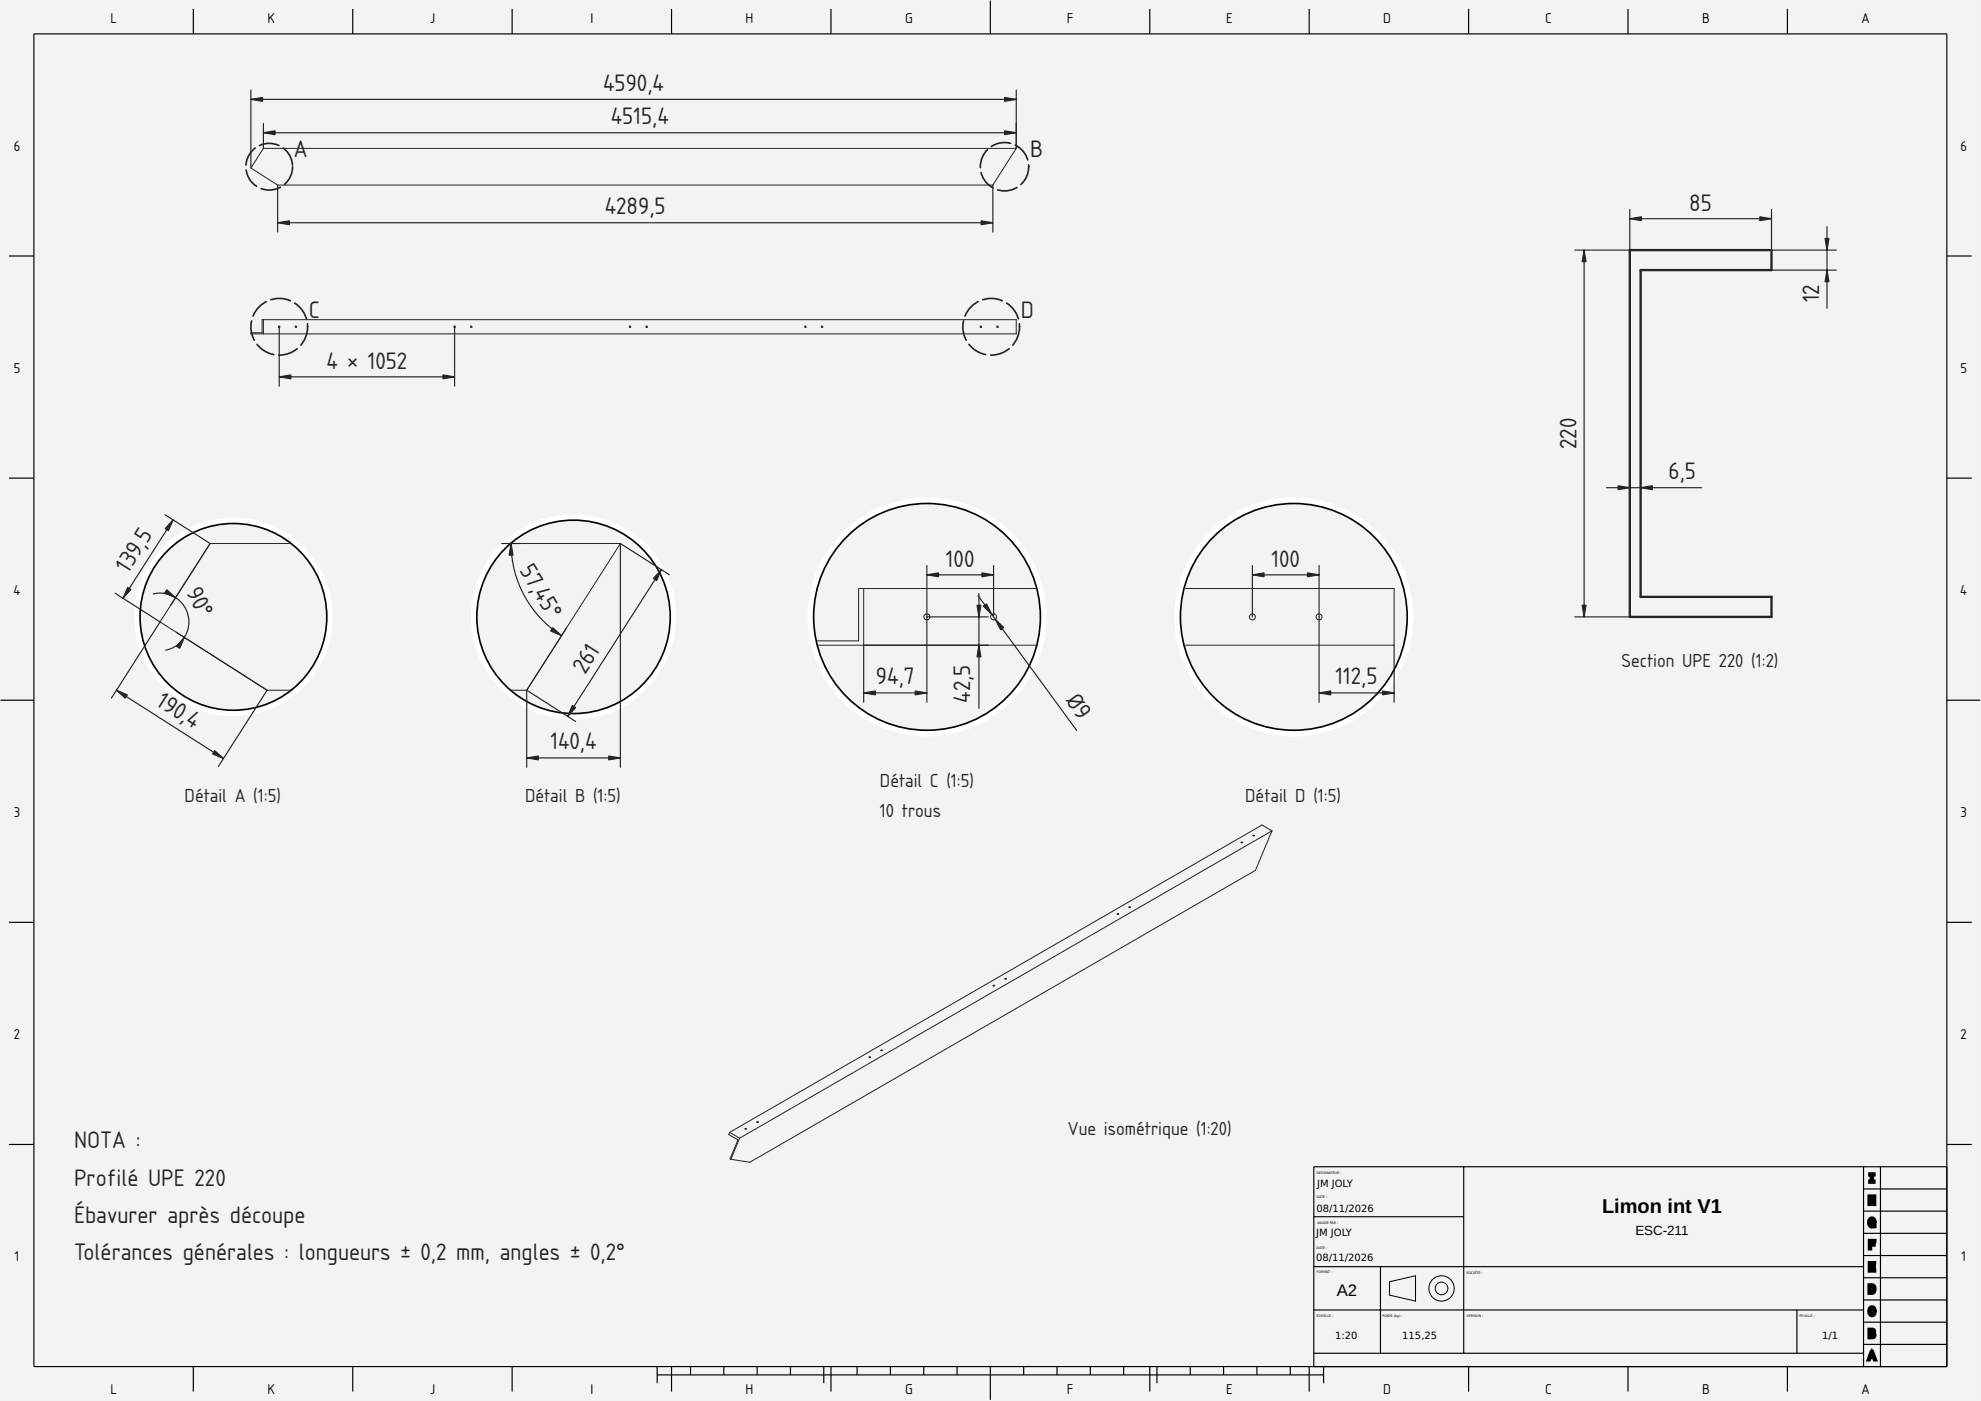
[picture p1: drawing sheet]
<svg xmlns="http://www.w3.org/2000/svg" width="594mm" height="420mm" viewBox="0 0 594 420" stroke-linecap="round" stroke-linejoin="round" font-family="sans-serif">
<defs><g id="words">
<g font-size="6.7" fill="#212529">
<text x="180.9" y="27.2">4590,4</text>
<text x="183.2" y="37.2">4515,4</text>
<text x="88.1" y="47.2">A</text>
<text x="308.9" y="47.2">B</text>
<text x="181.4" y="64.2">4289,5</text>
<text x="506.6" y="63.3">85</text>
<text x="92.6" y="95.2">C</text>
<text x="306.1" y="95.2">D</text>
<text x="545.6" y="90.7" transform="rotate(-90 545.6 90.7)">12</text>
<text x="97.9" y="110.7">4 × 1052</text>
<text x="472.7" y="134.7" transform="rotate(-90 472.7 134.7)">220</text>
<text x="500.4" y="143.6">6,5</text>
<text x="38.5" y="172.1" transform="rotate(-57 38.5 172.1)">139,5</text>
<text x="155.7" y="171" transform="rotate(59 155.7 171)">57,45°</text>
<text x="283.7" y="170.1">100</text>
<text x="381.3" y="170.1">100</text>
<text x="55.7" y="177.5" transform="rotate(63 55.7 177.5)">90°</text>
<text x="175.4" y="202.4" transform="rotate(-57 175.4 202.4)">261</text>
<text x="262.7" y="205.2">94,7</text>
<text x="400.5" y="205.2">112,5</text>
<text x="46.6" y="211.3" transform="rotate(33 46.6 211.3)">190,4</text>
<text x="290.9" y="210.7" transform="rotate(-90 290.9 210.7)">42,5</text>
<text x="319.4" y="210.4" transform="rotate(54 319.4 210.4)">Ø9</text>
<text x="165.1" y="224.7">140,4</text>
<text x="22.2" y="344.4">NOTA :</text>
<text x="22.2" y="355.6">Profilé UPE 220</text>
<text x="22.2" y="366.8">Ébavurer après découpe</text>
<text x="22.2" y="378">Tolérances générales : longueurs ± 0,2 mm, angles ± 0,2°</text>
</g>
<text font-size="6" x="480.5" y="363.8">Limon int V1</text>
<g font-size="5.3" fill="#212529">
<text x="486.3" y="200">Section UPE 220 (1:2)</text>
<text x="263.9" y="236.1">Détail C (1:5)</text>
<text x="55.4" y="240.5">Détail A (1:5)</text>
<text x="157.4" y="240.5">Détail B (1:5)</text>
<text x="263.9" y="245">10 trous</text>
<text x="373.4" y="240.5">Détail D (1:5)</text>
<text x="320.3" y="340.5">Vue isométrique (1:20)</text>
</g>
<text font-size="5" x="400.9" y="388.7">A2</text>
<g font-size="4">
<text x="33.1" y="6.8">L</text>
<text x="80.3" y="6.8">K</text>
<text x="128.9" y="6.8">J</text>
<text x="177" y="6.8">I</text>
<text x="223.6" y="6.8">H</text>
<text x="271.4" y="6.8">G</text>
<text x="319.9" y="6.8">F</text>
<text x="367.7" y="6.8">E</text>
<text x="414.8" y="6.8">D</text>
<text x="463.3" y="6.8">C</text>
<text x="510.5" y="6.8">B</text>
<text x="558.2" y="6.8">A</text>
<text x="4.1" y="45.2">6</text>
<text x="587.9" y="45.2">6</text>
<text x="4.1" y="111.8">5</text>
<text x="587.9" y="111.8">5</text>
<text x="4.1" y="178.4">4</text>
<text x="587.9" y="178.4">4</text>
<text x="4.1" y="245">3</text>
<text x="587.9" y="245">3</text>
<text x="4.2" y="311.6">2</text>
<text x="588" y="311.6">2</text>
<text x="490.5" y="370.2">ESC-211</text>
<text x="4.4" y="378.2">1</text>
<text x="588.2" y="378.2">1</text>
<text x="33.1" y="418.2">L</text>
<text x="80.3" y="418.2">K</text>
<text x="128.9" y="418.2">J</text>
<text x="177" y="418.2">I</text>
<text x="223.6" y="418.2">H</text>
<text x="271.4" y="418.2">G</text>
<text x="319.9" y="418.2">F</text>
<text x="367.7" y="418.2">E</text>
<text x="414.8" y="418.2">D</text>
<text x="463.3" y="418.2">C</text>
<text x="510.5" y="418.2">B</text>
<text x="558.2" y="418.2">A</text>
</g>
<g font-size="3">
<text x="395" y="355.8">JM JOLY</text>
<text x="394.8" y="363.4">08/11/2026</text>
<text x="394.7" y="370.8">JM JOLY</text>
<text x="394.7" y="378.2">08/11/2026</text>
<text x="400.4" y="401.4">1:20</text>
<text x="420.5" y="401.4">115,25</text>
<text x="546.4" y="401.4">1/1</text>
</g>
<g font-size="1">
<text x="394.8" y="352">DESSINATEUR :</text>
<text x="394.8" y="359.4">DATE :</text>
<text x="395" y="367.1">VALIDÉ PAR :</text>
<text x="394.8" y="374.5">DATE :</text>
<text x="394.8" y="381.9">FORMAT :</text>
<text x="439.8" y="382.1">SOCIÉTÉ :</text>
<text x="394.8" y="395.1">ÉCHELLE :</text>
<text x="414.6" y="395">POIDS (kg) :</text>
<text x="439.8" y="395.1">VERSION :</text>
<text x="539.6" y="395.1">FEUILLE :</text>
</g>
</g></defs>
<path d="M0 0h594v420h-594z" fill-rule="evenodd" fill="#f1f3f5"/>
<g fill="#000">
<path d="M0 0h594v420h-594zM0 0v420h594v-420z"/>
<path d="M560.7 351.8h1v2.9h-1v-.5h.5v.3h-.5v-.5h1.3v.5h-.5v-.3h.5v.5h-1v-2.9h1v.5h-.5v-.3h.5v.5h-1.3v-.5h.5v.3h-.5zM560.2 351.5h2.3v1.3h-1v-.5h.5v1.9h-.5v-.5h1v1.3h-2.3v-1.3h1v.5h-.5v-1.9h.5v.5h-1z"/>
<path d="M560.4 358.7h.5v.5h-.4v-.5h.5v2.5h-.5v-.5h.4v.5h-.5v-1.7h2v1.7h-.5v-.5h.3v.5h-.5v-2.5h.5v.5h-.3v-.5h.5v1.5h-2zM560 358.2h1.4v1.5h-.5v-.5h1v.5h-.5v-1.5h1.3v3.5h-1.3v-1.7h.5v.5h-1v-.5h.5v1.7h-1.4z"/>
<path d="M560.5 371.8h1.7v.5h-.5v-.3h.5v.5h-1.6v-.5h.5v2.5h-.5v-.5h.4v.5h-.5v-1.6h1.5v.5h-.5v-.3h.5v.5h-1.5zM560.1 371.5h2.6v1.3h-1.7v-.5h.5v.8h-.5v-.5h1.5v1.3h-1.5v-.5h.5v1.6h-1.4z"/>
<path d="M560.8 365.2h.9l.6 .8-.4 .1v-.5h.3v.5l-.5 .1-.1-.3 .5-.1-.4 .3-.2-.3 .4-.3-.2 .4-.3-.1 .3-.4-.1 .4h-.3l.1-.5 .1 .5-.4 .1-.1-.5 .3 .4-.3 .2-.3-.3 .4 .2-.2 .4-.4-.2h.5l-.1 .6-.5-.1h.5l.1 .5-.5 .1 .4-.2 .2 .4-.4 .2 .3-.4 .3 .3-.3 .3 .1-.4h.3l-.1 .5v-.5h.2v.5l-.2-.5h.2l.2 .4-.3-.4 .2-.1 .3 .4-.4-.3 .8-1.1 .3 1.5-.5 .1v-.5h.2v.5h-.5v-1.4h.5v.5h-1v-.5h.5v.3h-.5v-.5h1.1v.5a1.07 1.07 0 0 1-.9 1.3 1.07 1.07 0 0 1-1.2-1v-1zM560.3 365.3a1.36 1.36 0 0 1 1.4-.5 1.36 1.36 0 0 1 1 1.2l.2 .6h-1.4l-.2-.6 .5-.1-.4 .3-.1-.2 .4-.3-.3 .4-.1-.1 .2-.4-.1 .5h-.1l.1-.5 .1 .5h-.3l-.1-.4 .4 .3-.2 .2-.4-.3 .5 .1-.1 .3-.5-.1h.5l-.1 .4h-.5h.5l.1 .4h-.5l.5-.1 .1 .3-.5 .2 .4-.4 .2 .2-.4 .4 .1-.5h.3l-.2 .5-.1-.5h.3l.1 .5-.4-.4 .2-.2 .3 .4-.4-.2 .1-.2 .5 .2-.5-.1v-.3h.5v.5h-1.1v-1.3h2v2.4h-1.1l-.2-.8 .5-.1 .4 .3-.2 .3-.9 .3a1.6 1.6 0 0 1-1.4-1.7z"/>
<path d="M560.4 378.5h1.8v.5h-.5v-.3h.5v.5h-1.6v-.5h.5v2.5h-.5v-.5h1.6v.5h-.5v-.3h.5v.5h-1.8v-1.9h1.6v.5h-.5v-.3h.5v.5h-1.6zM560.1 378.2h2.6v1.3h-1.8v-.5h.5v.7h-.5v-.5h1.6v1.3h-1.6v-.5h.5v.9h-.5v-.5h1.8v1.3h-2.6z"/>
<path d="M560.5 385.3h.5v2.5h-.5v-.5h.9v.5l-.1-.5h.3l.1 .5-.3-.4 .3-.3 .3 .4-.4-.2 .2-.4 .4 .2h-.5l.1-.6 .5 .1h-.5l-.1-.5 .5-.1-.5 .2v-.2l.4-.2-.4 .3-.1-.2 .4-.2-.3 .3-.3-.2 .4-.4-.2 .5-.2-.1 .2-.4-.1 .5-.2-.1 .1-.5v.5h-.9zM560 384.8l2 .2 .6 .6 .2 1a1.46 1.46 0 0 1-1.4 1.7h-1.4zM560.4 385.1h.5a1.35 1.35 0 0 1 1.3 .5 1.35 1.35 0 0 1 .2 1.5l-.6 .8-1.4 .1zM560.9 385.6h.5v1.9h-.5v-.5h.4v.5l-.1-.5h.3l.1 .5-.3-.4 .1-.2 .4 .4-.5-.2 .1-.3 .5 .2h-.5v-.5l.5 .1h-.5v-.4h.5l-.5 .1-.1-.3 .5-.1-.3 .3-.2-.1 .3-.4-.1 .5-.3-.1 .1-.5v.5h-.4z"/>
<path d="M560.5 398.7h.5v2.5h-.5v-.5h1v.5l-.1-.5 .3-.1 .1 .5-.3-.4 .3-.2 .2 .5-.4-.3 .2-.2 .4 .2-.5-.1 .1-.3 .5 .1-.5 .1-.1-.2 .5-.1-.4 .2-.1-.2 .4-.2-.3 .4-.1-.1 .3-.4-.2 .5-.9-.5 .8-.7 .4 .4-.5-.2 .5 .1-.5-.1v-.2l.5 .1-.5 .1v-.3l.5-.1-.4 .3-.2-.2 .5-.3-.3 .5-.2-.2 .2-.4v.5h-.4l.1-.5v.5h-.9zM560 398.2h1.4a1.1 1.1 0 0 1 1.2 .7 1.1 1.1 0 0 1-.5 1.3l-.3-.4 .2-.4a1.2 1.2 0 0 1 .7 1.3 1.2 1.2 0 0 1-1.2 1h-1.5zM560.3 398.5h1.1a.87 .87 0 0 1 .9 .8 .87 .87 0 0 1-1 .9h-1zM560.8 399h.5v.7h-.5v-.5h.5v.5v-.5h.2v.5l-.2-.5 .5 .3-.5-.1v-.2l.5 .1-.5 .1v-.2h.5l-.5 .2 .3-.4-.1 .5h-.2l.1-.5v.5h-.6zM560.3 399.5h1.1a.93 .93 0 0 1 1 .9 .93 .93 0 0 1-1 1h-1.1zM560.8 400h.5v.9h-.5v-.5h.6v.5v-.5l.2-.1v.5l-.2-.4 .1-.1 .3 .5-.4-.3 .1-.2 .4 .3-.5-.1v-.2l.5 .1-.5 .1v-.2l.5-.1-.4 .3-.1-.1 .4-.3-.2 .5-.2-.1 .2-.5v.5h-.3l.1-.5v.5h-.6z"/>
<path d="M560.9 391.9l.9-.1 .6 .8-.5 .2v-.5h.3v.5l-.4 .1-.1-.3 .4-.2-.4 .3-.2-.3 .5-.2-.3 .4-.3-.2 .3-.4-.1 .5-.3-.1 .1-.5 .1 .5-.4 .1-.1-.5 .3 .4-.3 .3-.3-.4 .5 .2-.2 .4-.5-.2h.5v.6h-.5l.5-.1v.6h-.5l.5-.2 .2 .4-.5 .2 .3-.4 .3 .3-.3 .4 .1-.5 .4 .1-.1 .5-.1-.5 .3-.1 .1 .5-.3-.4 .3-.2 .3 .4-.4-.3 .2-.3 .4 .3-.5-.1 .1-.4 .5 .1v.5h-.4v-.5l.5 .1a1.04 1.04 0 0 1-1 1.1 1.04 1.04 0 0 1-1-1.1v-1zM560.3 392a1.35 1.35 0 0 1 1.4-.5 1.35 1.35 0 0 1 1 1.1l.2 .7h-1.3l-.2-.6 .4-.2-.4 .3-.1-.1 .4-.3-.3 .4-.1-.1 .3-.4-.1 .5-.2-.1 .1-.5 .1 .5-.2 .1-.1-.5 .3 .3-.2 .2-.3-.3 .4 .2-.1 .3-.5-.2 .5 .1v.4h-.5l.5-.1v.4l-.5 .1 .5-.2 .1 .3-.4 .2 .3-.3 .2 .2-.3 .3 .1-.5 .2 .1-.1 .5-.1-.5 .2-.1 .1 .5-.3-.4 .1-.1 .3 .4-.4-.3 .1-.2 .5 .3-.5-.1 .1-.7h1.4a2.17 2.17 0 0 1-.9 1.8l-.1 .1a1.35 1.35 0 0 1-1.9-1.1v-1.3z"/>
<path d="M561.2 405.3l.4 .2-.9 2.5-.4-.2v-.5h.3v.5l-.5-.1 .4-1.1h1.7l.4 1.1-.5 .1v-.5h.4v.5l-.5 .2-.9-2.5 .4-.2v.5h-.3zM560.8 404.8h1.1l1.3 3.5h-1.4l-.4-1 .5-.2v.5h-1v-.5l.4 .2-.4 1h-1.4zM561.4 404.2l1 3.1h-2.1zM560.9 405.8l.5-.1 .4 .1-.4 1.1-.4-.1v-.5h.7v.5l-.4 .1z"/>
</g>
<g fill="none" stroke="#000" stroke-width=".35">
<path d="M10.2 10.2h573.6v399.6h-573.6zM58 2.7v7.5M105.8 2.7v7.5M153.6 2.7v7.5M201.4 2.7v7.5M249.2 2.7v7.5M297 .2v10M344.8 2.7v7.5M392.6 2.7v7.5M440.4 2.7v7.5M488.2 2.7v7.5M536 2.7v7.5"/>
<path d="M2.7 76.8h7.5M583.8 76.8h7.5M2.7 143.4h7.5M583.8 143.4h7.5M.2 210h10M583.8 210h10M2.7 276.6h7.5M583.8 276.6h7.5M2.7 343.2h7.5M439 349.9v55.9M558.9 356.6h24.9M558.9 349.9v59.9"/>
<path d="M563.9 349.9v59.9M583.8 349.9h-189.8v59.9M583.8 343.2h7.5M394 379.9h164.9M394 364.9h45M414 379.9v25.9M558.9 376.5h24.9M558.9 369.9h24.9M558.9 363.2h24.9M394 392.9h164.9M538.9 392.9v12.9M558.9 396.5h24.9"/>
<path d="M558.9 389.9h24.9M558.9 383.2h24.9M58 409.8v7.5M105.8 409.8v7.5M153.6 409.8v7.5M197.1 412.3h199.8M197.1 409.8v5M201.4 409.8v7.5M207.1 409.8v2.5M217.1 409.8v2.5M227.1 409.8v2.5M237.1 409.8v2.5"/>
<path d="M247 409.8v5M249.2 409.8v7.5M257 409.8v2.5M267 409.8v2.5M277 409.8v2.5M287 409.8v2.5M297 409.8v10M307 409.8v2.5M317 409.8v2.5M327 409.8v2.5M337 409.8v2.5M344.8 409.8v7.5"/>
<path d="M347 409.8v5M357 409.8v2.5M366.9 409.8v2.5M376.9 409.8v2.5M386.9 409.8v2.5M392.6 409.8v7.5M394 405.8h164.9M396.9 409.8v5M440.4 409.8v7.5M488.2 409.8v7.5M536 409.8v7.5M558.9 403.2h24.9"/>
</g>
<g fill="#000">
<path d="M560.7 352h1.3v.3h-.5v1.9h.5v.3h-1.3v-.3h.5v-1.9h-.5z" fill-rule="evenodd"/>
<path d="M560.5 358.7h.4v1h1v-1h.3v2.5h-.3v-1.2h-1v1.2h-.4z" fill-rule="evenodd"/>
<path d="M560.6 372h1.6v.3h-1.2v.8h1v.3h-1v1.1h-.4z" fill-rule="evenodd"/>
<path d="M560.7 365.7a.85 .85 0 0 1 .9-.4 .85 .85 0 0 1 .6 .8h-.3l-.4-.5a1.04 1.04 0 0 0-.8 .9 1.04 1.04 0 0 0 .6 1.1l.4-.2 .2-.6h-.6v-.3h1v1.4l-.3-.4-.5 .4a1.2 1.2 0 0 1-1-1.8z" fill-rule="evenodd"/>
<path d="M560.6 378.7h1.6v.3h-1.3v.7h1.1v.3h-1.1v.9h1.3v.3h-1.6z" fill-rule="evenodd"/>
<path d="M560.5 385.3v2.5h.9a1.28 1.28 0 0 0 .9-1.2 1.28 1.28 0 0 0-.9-1.3zM560.9 385.6a.96 .96 0 0 1 1 1 .96 .96 0 0 1-1 .9z" fill-rule="evenodd"/>
<path d="M560.5 398.7v2.5h1a.7 .7 0 0 0 .7-.6 .7 .7 0 0 0-.4-.8l.3-.5a.62 .62 0 0 0-.7-.6zM560.8 399h.6a.38 .38 0 0 1 .4 .3 .38 .38 0 0 1-.5 .4h-.5zM560.8 400h.6a.44 .44 0 0 1 .5 .4 .44 .44 0 0 1-.5 .5h-.6z" fill-rule="evenodd"/>
<path d="M560.7 392.3a.85 .85 0 0 1 .9-.3 .85 .85 0 0 1 .6 .8h-.3l-.3-.5a1.05 1.05 0 0 0-.9 .9 1.05 1.05 0 0 0 .7 1.1l.3-.2 .2-.5h.4a.89 .89 0 0 1-.8 1 .89 .89 0 0 1-1-.8z" fill-rule="evenodd"/>
<path d="M561.2 405.3l-.9 2.5h.3l.3-.7h1l.2 .7h.4l-1-2.5zM561.4 405.7l.3 1.1h-.7z" fill-rule="evenodd"/>
</g>
<path d="M79 44.5h225.8l-7.1 11h-214.4l-8.1-5.1z" fill-rule="evenodd" fill="#f1f3f5"/>
<g fill="none" stroke="#212529" stroke-width=".5" stroke-dasharray="6 1.5">
<circle cx="80.7" cy="50" r="7"/>
<circle cx="301.2" cy="50" r="7.3"/>
</g>
<path d="M79 44.5h225.8l-7.1 11h-214.4l-8.1-5.1z" fill="none" stroke="#212529" stroke-width=".3"/>
<path d="M75.2 29.8h229.6M75.2 27v23.4M79 39.8h225.8M79 37v7.5M304.8 27v17.5M83.3 55.5v14.1M297.7 55.5v14.1M83.3 66.8h214.4" fill="none" stroke="#212529" stroke-width=".35"/>
<g fill="#212529" stroke="#212529" stroke-width=".35">
<path d="M301.3 29.2l3.5 .6-3.5 .6z"/>
<path d="M75.2 29.8l3.5-.6v1.2z"/>
<path d="M301.3 39.2l3.5 .6-3.5 .6z"/>
<path d="M79 39.8l3.5-.6v1.2z"/>
<path d="M294.2 66.2l3.5 .6-3.5 .6z"/>
<path d="M83.3 66.8l3.5-.6v1.2z"/>
</g>
<g fill="#f1f3f5">
<path d="M78.6 95.9h226.2v4.2h-229.6v-.3h3.4z" fill-rule="evenodd"/>
<path d="M79 95.9h225.8v4.2h-225.8z" fill-rule="evenodd"/>
<path d="M78.6 95.9h.4v4.2h-3.8v-.3h3.4z" fill-rule="evenodd"/>
<path d="M83.6 97.8l-.1 .3 .4 .1-.4-.1z" fill-rule="evenodd"/>
<path d="M299 97.8l.3 .1v.3v-.3z" fill-rule="evenodd"/>
<path d="M241.4 97.8l.3 .1v.3v-.3z" fill-rule="evenodd"/>
<path d="M88.6 97.8l.3 .1v.3v-.3z" fill-rule="evenodd"/>
<path d="M141.2 97.8l.3 .1v.3v-.3z" fill-rule="evenodd"/>
<path d="M246.4 97.8l-.1 .3 .4 .1-.4-.1z" fill-rule="evenodd"/>
<path d="M136.2 97.8l-.1 .3 .4 .1-.4-.1z" fill-rule="evenodd"/>
<path d="M193.8 97.8l.3 .1v.3v-.3z" fill-rule="evenodd"/>
<path d="M188.8 97.8l.3 .1v.3v-.3z" fill-rule="evenodd"/>
<circle cx="294.1" cy="98" r=".22"/>
</g>
<g fill="none" stroke="#212529" stroke-width=".5" stroke-dasharray="6 1.5">
<circle cx="83.7" cy="98" r="8.5"/>
<circle cx="297.2" cy="98" r="8.5"/>
</g>
<g fill="none" stroke="#212529" stroke-width=".3">
<path d="M78.6 95.9h226.2v4.2h-229.6v-.3h3.4zM79 95.9v4.2"/>
<circle cx="83.7" cy="98" r=".22"/>
<circle cx="88.7" cy="98" r=".23"/>
<circle cx="136.3" cy="98" r=".23"/>
<circle cx="141.3" cy="98" r=".23"/>
<circle cx="188.9" cy="98" r=".23"/>
<circle cx="193.9" cy="98" r=".23"/>
<circle cx="241.5" cy="98" r=".23"/>
<circle cx="246.5" cy="98" r=".22"/>
<circle cx="294.1" cy="98" r=".23"/>
<circle cx="299.1" cy="98" r=".23"/>
</g>
<path d="M83.7 98v17.8M136.3 98v17.8M83.7 113h52.6" fill="none" stroke="#212529" stroke-width=".35"/>
<g fill="#212529" stroke="#212529" stroke-width=".35">
<path d="M132.8 112.4l3.5 .6-3.5 .6z"/>
<path d="M83.7 113l3.5-.6v1.2z"/>
</g>
<path d="M488.8 75h42.5v6h-39.3v98h39.3v6h-42.5z" fill-rule="evenodd" fill="#f1f3f5"/>
<path d="M488.8 75h42.5v6h-39.3v98h39.3v6h-42.5z" fill="none" stroke="#212529" stroke-width=".7"/>
<path d="M472.3 75h78.4M475.1 75v110M488.8 65.6h42.5M488.8 62.8v12.2M531.3 62.8v12.2M547.9 68v24.5M488.8 81v68.1M492 81v68.1M531.3 81h19.4M481.8 146.3h28.5M472.3 185h59" fill="none" stroke="#212529" stroke-width=".35"/>
<g fill="#212529" stroke="#212529" stroke-width=".35">
<path d="M527.8 65l3.5 .6-3.5 .6z"/>
<path d="M488.8 65.6l3.5-.6v1.2z"/>
<path d="M475.1 75l.5 3.5h-1.1z"/>
<path d="M474.5 181.5h1.1l-.5 3.5z"/>
<path d="M492 146.3l3.5-.6v1.1z"/>
<path d="M485.3 145.7l3.5 .6-3.5 .5z"/>
<path d="M547.9 81l.6 3.5h-1.2z"/>
<path d="M547.3 71.5h1.2l-.6 3.5z"/>
</g>
<g fill="#f1f3f5">
<path d="M218.8 339.6l159.7-92.2 3 1.8-5 11.8-151.7 87.6-5.9-1.1 2.4-5.7-2.8-1.6z" fill-rule="evenodd"/>
<path d="M221.8 341.3l159.7-92.1-5 11.8-151.7 87.6-5.6-.9z" fill-rule="evenodd"/>
<path d="M218.8 339.6l159.7-92.2 3 1.8-159.7 92.1z" fill-rule="evenodd"/>
<path d="M218.8 339.6l3 1.7-2.6 6.4-.3-.2 2.4-5.7-2.8-1.6z" fill-rule="evenodd"/>
<path d="M372.2 252.6h.5z" fill-rule="evenodd"/>
<path d="M375.8 250.6h.4z" fill-rule="evenodd"/>
<path d="M335 274.1h.5z" fill-rule="evenodd"/>
<path d="M223.4 338.5h.5z" fill-rule="evenodd"/>
<path d="M227 336.5h.4z" fill-rule="evenodd"/>
<path d="M260.6 317l.5 .1z" fill-rule="evenodd"/>
<path d="M297.8 295.6h.5z" fill-rule="evenodd"/>
<path d="M301.4 293.5h.4z" fill-rule="evenodd"/>
<path d="M264.2 315h.4z" fill-rule="evenodd"/>
<path d="M338.6 272l.4 .1z" fill-rule="evenodd"/>
</g>
<g fill="none" stroke="#212529" stroke-width=".3">
<path d="M372.2 252.6l.5 .1zM372.7 252.6v.1M375.8 250.6h.4zM375.8 250.6h.1M381.5 249.2l-5 11.8-151.7 87.6-5.6-.9M381.5 249.2l-159.7 92.1M381.5 249.2l-3-1.8-159.7 92.2M335 274.1h.5M335 274.1h.1M335.5 274.1h.1M338.6 272.1h.4M338.6 272l.4 .1"/>
<path d="M338.6 272v.1M339 272.1h.1M297.8 295.6h.5zM301.4 293.5h.4zM301.4 293.5h.1M260.6 317.1h.5M260.6 317l.5 .1M260.6 317v.1M261.1 317.1h.1M264.2 315h.4zM264.6 315h.1M218.8 339.6l-.3 .6 2.8 1.6-2.4 5.7 .3 .2"/>
<path d="M218.8 339.6l3 1.7M223.4 338.5h.5zM223.4 338.5h.1M227 336.5h.4zM221.8 341.3l-2.6 6.4"/>
</g>
<path d="M63 163h24.8a28.3 28.3 0 0 1 0 44h-7.7l-32.1-20.5z" fill-rule="evenodd" fill="#f1f3f5"/>
<path d="M63 163h24.8a28.3 28.3 0 0 1 0 44h-7.7l-32.1-20.5z" fill="none" stroke="#212529" stroke-width=".3"/>
<path d="M40.7 185a29.3 29.3 0 0 1 58.6 0 29.3 29.3 0 0 1-58.6 0zM41.7 185a28.3 28.3 0 0 1 56.6 0 28.3 28.3 0 0 1-56.6 0z" fill-rule="evenodd" fill="#fff" stroke="#fff" stroke-width="1"/>
<circle cx="70" cy="185" r="28" fill="none" stroke="#000" stroke-width=".5"/>
<path d="M49.5 154.4l13.5 8.6-11.9 18.6M51.9 155.9l-15 23.5M34.5 177.9l13.5 8.6-14.6 22.9M45.9 178.1a8.6 8.6 0 0 1 10.5 6.5 8.6 8.6 0 0 1-6.7 10.4M52.9 189.7l27.2 17.3-14.6 22.8M34.9 207l32.1 20.5" fill="none" stroke="#212529" stroke-width=".35"/>
<g fill="#212529" stroke="#212529" stroke-width=".35">
<path d="M34.9 207l3.3 1.4-.6 1z"/>
<path d="M64.4 225.1l2.6 2.4-3.3-1.4z"/>
<path d="M51.9 155.9l-1.4 3.3-1-.7z"/>
<path d="M38.3 176.2l1 .6-2.4 2.6z"/>
<path d="M50 176.9l2.7 2.3-3.3-1.4z"/>
<path d="M55.3 191.2l-1.4 3.2-1-.6z"/>
</g>
<path d="M151.5 164.1l1.2-1.1h33.3l-28 44h-5.3a29.3 29.3 0 0 1-1.2-42.9z" fill-rule="evenodd" fill="#f1f3f5"/>
<path d="M151.5 164.1l1.2-1.1h33.3l-28 44h-5.3a29.3 29.3 0 0 1-1.2-42.9z" fill="none" stroke="#212529" stroke-width=".3"/>
<path d="M141.7 185a30.3 30.3 0 0 1 60.6 0 30.3 30.3 0 0 1-60.6 0zM142.7 185a29.3 29.3 0 0 1 58.6 0 29.3 29.3 0 0 1-58.6 0z" fill-rule="evenodd" fill="#fff" stroke="#fff" stroke-width="1"/>
<circle cx="172" cy="185" r="29" fill="none" stroke="#000" stroke-width=".5"/>
<path d="M150.5 163h5.6M153.3 163a32.8 32.8 0 0 0 15.1 27.6M198.3 170.8l-28.1 44M200.7 172.3l-14.7-9.3v67.1M169.9 188.3l-11.9 18.7M158 207l14.6 9.3M158 207v23.1M158 227.3h28" fill="none" stroke="#212529" stroke-width=".35"/>
<g fill="#212529" stroke="#212529" stroke-width=".35">
<path d="M198.3 170.8l-1.4 3.3-.9-.6z"/>
<path d="M171.6 211.6l1 .6-2.4 2.6z"/>
<path d="M182.5 226.7l3.5 .6-3.5 .6z"/>
<path d="M158 227.3l3.5-.6v1.2z"/>
<path d="M165.8 188.3l2.6 2.3-3.3-1.4z"/>
<path d="M153.3 163l.6 3.5h-1.2z"/>
</g>
<g fill="#f1f3f5">
<path d="M257.5 176.5h53.8a34.3 34.3 0 0 1 0 17h-66.6l-.3-1.3h13.1z" fill-rule="evenodd"/>
<path d="M259 176.5h52.3a34.3 34.3 0 0 1 0 17h-52.3z" fill-rule="evenodd"/>
<path d="M257.5 176.5h1.5v17h-14.3l-.3-1.3h13.1z" fill-rule="evenodd"/>
<path d="M297.4 184.3a.9 .9 0 0 1 1.3 .2 .9 .9 0 0 1-.2 1.2 .9 .9 0 0 0 .2-1.2 .9 .9 0 0 0-1.3-.2z" fill-rule="evenodd"/>
<path d="M277.4 184.3a.9 .9 0 0 0-.2 1.2 .9 .9 0 0 0 1.3 .2 .9 .9 0 0 1-1.3-.2 .9 .9 0 0 1 .2-1.2z" fill-rule="evenodd"/>
</g>
<g fill="none" stroke="#212529" stroke-width=".3">
<path d="M257.5 176.5h53.8a34.3 34.3 0 0 1 0 17h-66.6l-.3-1.3h13.1zM259 176.5v17"/>
<circle cx="278" cy="185" r=".9"/>
<circle cx="298" cy="185" r=".9"/>
</g>
<path d="M242.7 185a35.3 35.3 0 0 1 70.6 0 35.3 35.3 0 0 1-70.6 0zM243.7 185a34.3 34.3 0 0 1 68.6 0 34.3 34.3 0 0 1-68.6 0z" fill-rule="evenodd" fill="#fff" stroke="#fff" stroke-width="1"/>
<circle cx="278" cy="185" r="34" fill="none" stroke="#000" stroke-width=".5"/>
<path d="M278 169.6v41M278 172.4h20M293.3 178.6l29.6 40.5M293.6 178v34.4M298 169.6v15.4M278 185h18.4M296.4 193.5h-37.4v17.1M259 207.8h19" fill="none" stroke="#212529" stroke-width=".35"/>
<g fill="#212529" stroke="#212529" stroke-width=".35">
<path d="M274.5 207.2l3.5 .6-3.5 .6z"/>
<path d="M259 207.8l3.5-.6v1.2z"/>
<path d="M294.5 171.8l3.5 .6-3.5 .6z"/>
<path d="M278 172.4l3.5-.6v1.2z"/>
<path d="M293 181.5h1.2l-.6 3.5z"/>
<path d="M293.6 193.5l.6 3.5h-1.2z"/>
<path d="M298.5 185.7l2.5 2.5-.9 .7z"/>
<path d="M294.9 181.8l.9-.7 1.6 3.2z"/>
</g>
<g fill="#f1f3f5">
<path d="M354.7 176.5h63.4v17h-63.4a34.3 34.3 0 0 1 0-17z" fill-rule="evenodd"/>
<path d="M395.1 184.3a.9 .9 0 0 1 1.2 .2 .9 .9 0 0 1-.2 1.2 .9 .9 0 0 0 .2-1.2 .9 .9 0 0 0-1.2-.2z" fill-rule="evenodd"/>
<circle cx="375.6" cy="185" r=".9"/>
</g>
<g fill="none" stroke="#212529" stroke-width=".3">
<path d="M354.7 176.5h63.4v17h-63.4a34.3 34.3 0 0 1 0-17z"/>
<circle cx="375.6" cy="185" r=".9"/>
<circle cx="395.6" cy="185" r=".9"/>
</g>
<path d="M352.7 185a35.3 35.3 0 0 1 70.6 0 35.3 35.3 0 0 1-70.6 0zM353.7 185a34.3 34.3 0 0 1 68.6 0 34.3 34.3 0 0 1-68.6 0z" fill-rule="evenodd" fill="#fff" stroke="#fff" stroke-width="1"/>
<circle cx="388" cy="185" r="34" fill="none" stroke="#000" stroke-width=".5"/>
<path d="M375.6 172.4h20M375.6 169.6v15.4M395.6 169.6v41M418.1 193.5v17.1M395.6 207.8h22.5" fill="none" stroke="#212529" stroke-width=".35"/>
<g fill="#212529" stroke="#212529" stroke-width=".35">
<path d="M414.6 207.2l3.5 .6-3.5 .6z"/>
<path d="M395.6 207.8l3.5-.6v1.2z"/>
<path d="M392.1 171.8l3.5 .6-3.5 .6z"/>
<path d="M375.6 172.4l3.5-.6v1.2z"/>
</g>
<g fill="none" stroke="#000" stroke-width=".3">
<path d="M416.7 384.4l7.8-1.8v7.6l-7.8-1.8z"/>
<circle cx="432.3" cy="386.4" r="3.8"/>
<circle cx="432.3" cy="386.4" r="1.9"/>
</g>
<use href="#words"/>
</svg>
